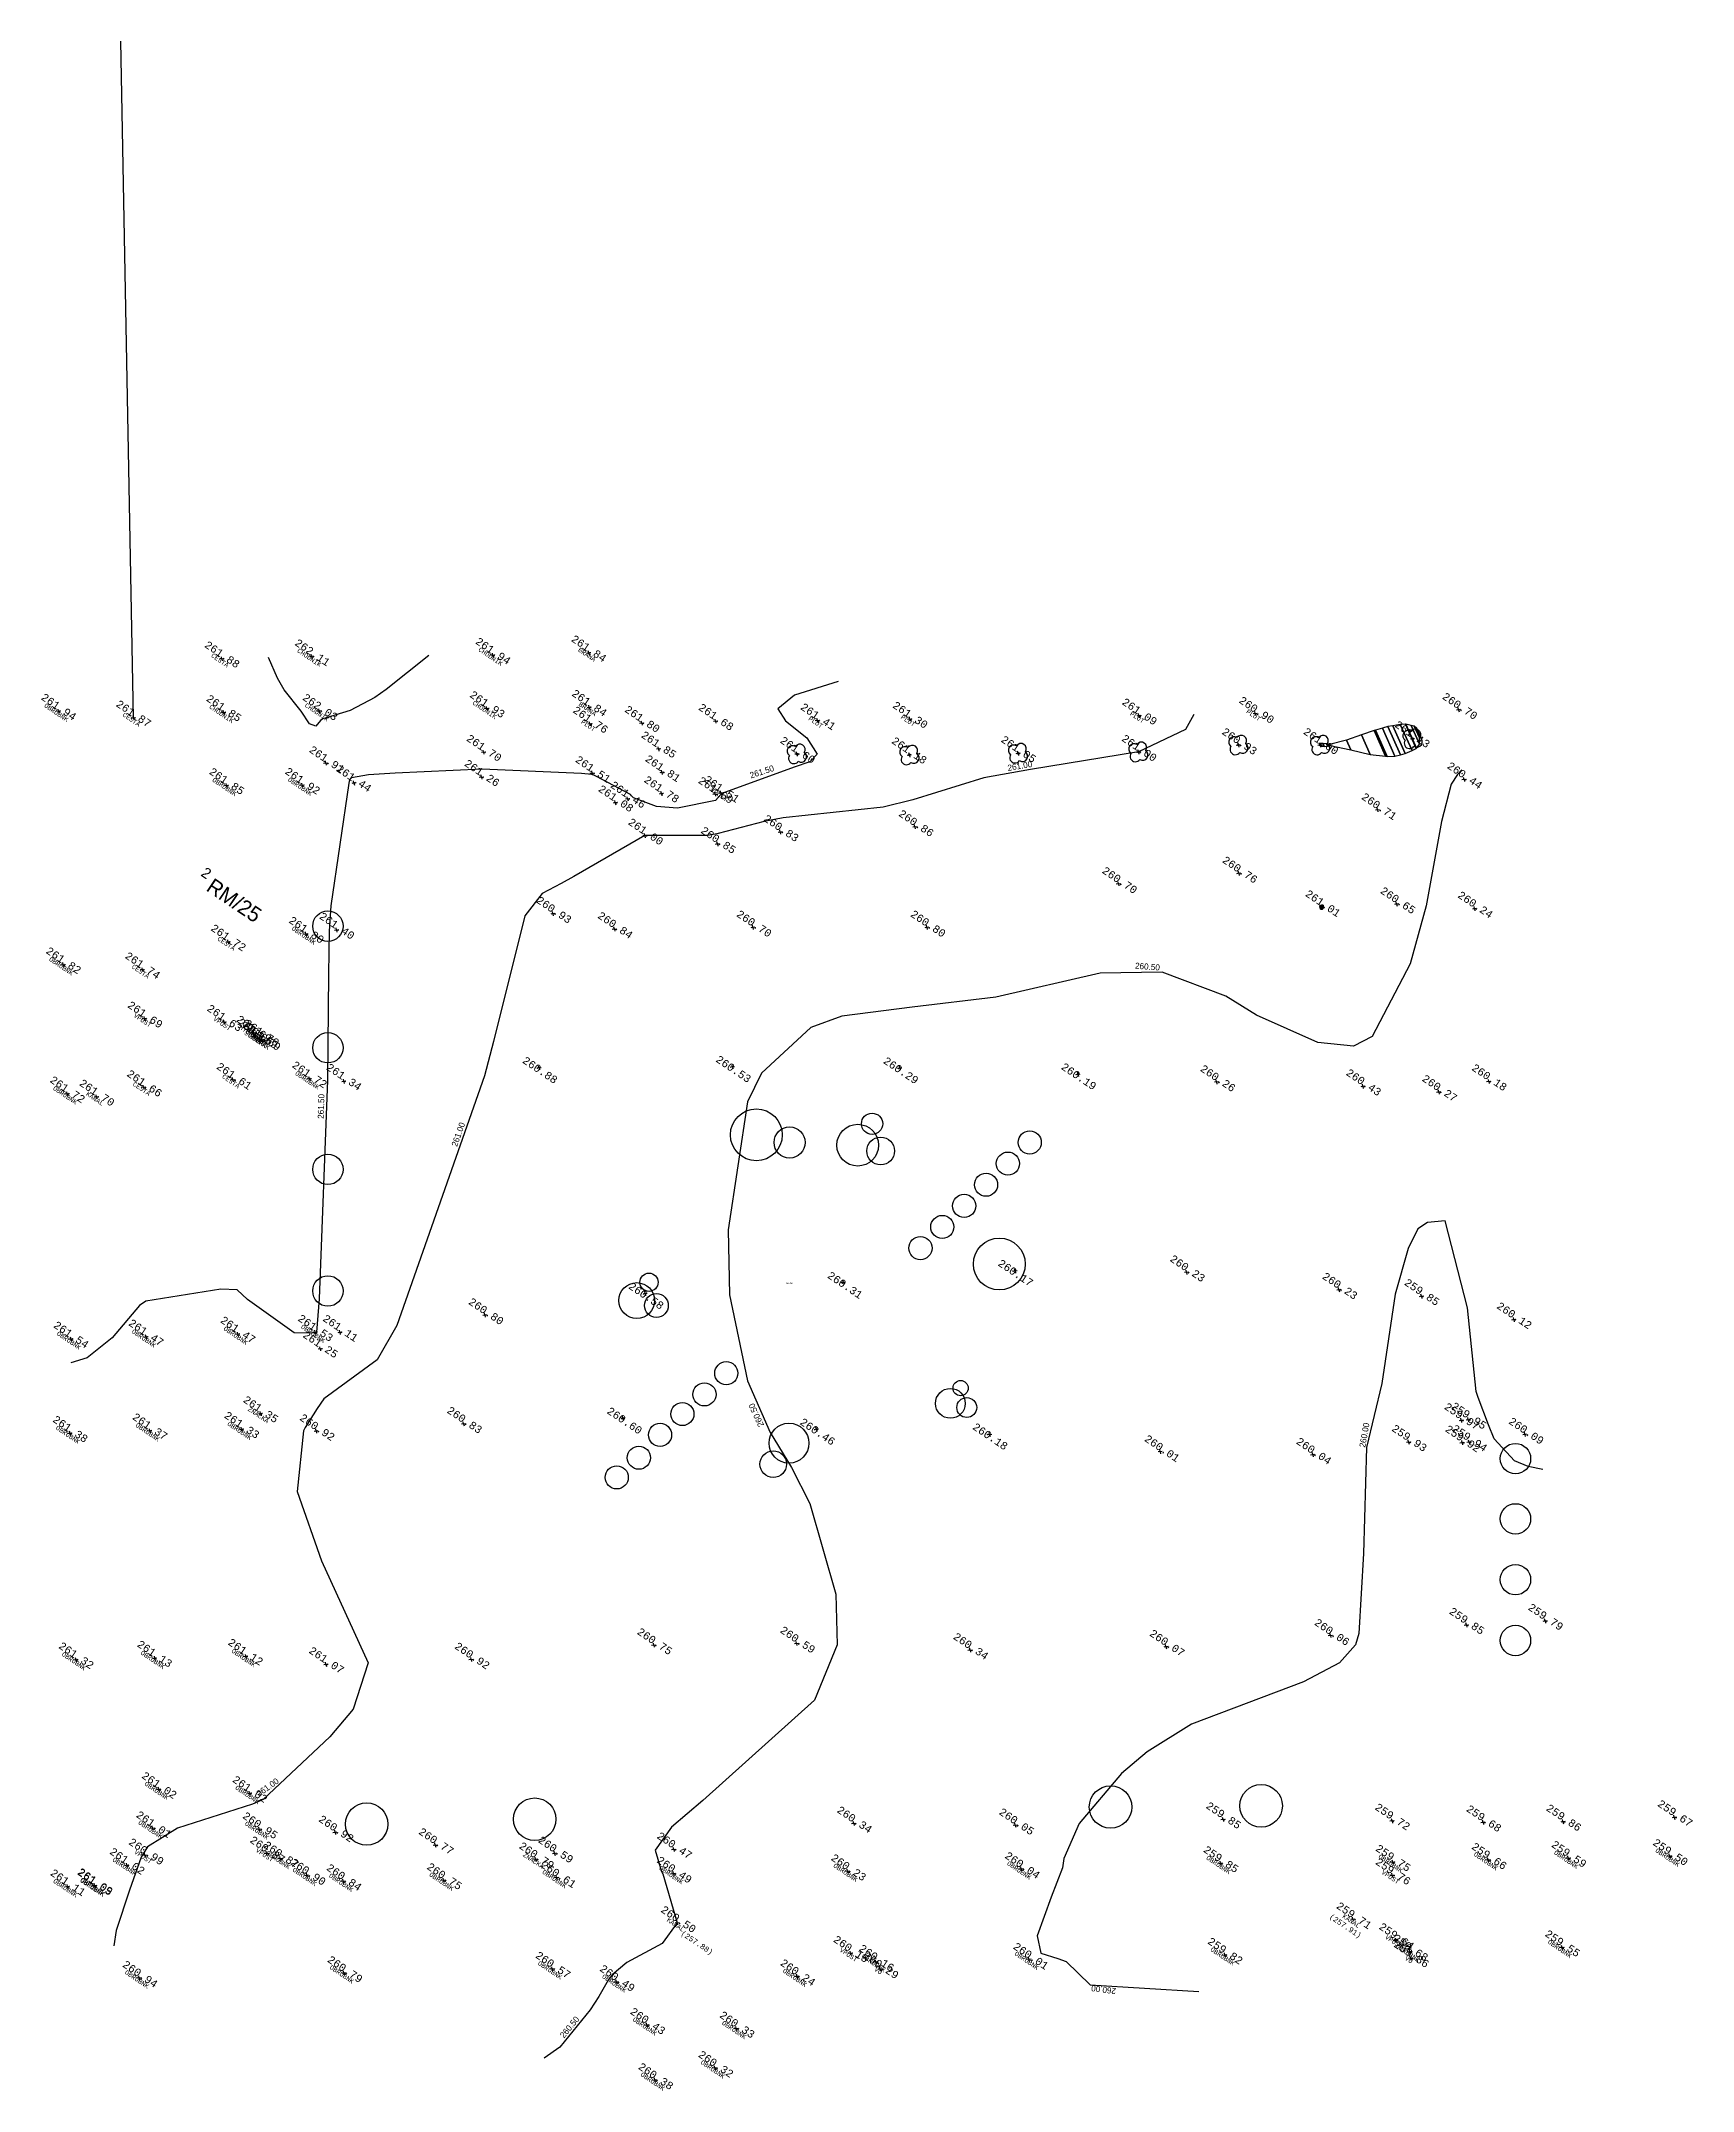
# Model space of a CAD drawing. Extents: x 4743276 to 9726129, y -4307434 to -1665362.
# Drawn here: x 5190021 to 5298709, y -1855664 to -1720814 of the extents above; entities that cross this region are included whole.
import ezdxf
from ezdxf.enums import TextEntityAlignment as Align

# ---------------------------------------------------------------- set-up
doc = ezdxf.new("R2010")
doc.units = 0
doc.header["$MEASUREMENT"] = 0
doc.layers.get('0').update_dxf_attribs({"linetype": 'CONTINUOUS'})
doc.layers.get('Defpoints').update_dxf_attribs({"color": 61, "linetype": 'CONTINUOUS'})
doc.layers.add('body', color=7, linetype='CONTINUOUS')
doc.layers.add('Výšky', color=64, linetype='CONTINUOUS')
doc.styles.add('MONOTXT', font='MONOTXT', dxfattribs={"height": 0.2})
doc.styles.get("Standard").update_dxf_attribs({"font": 'TXT', "width": 0.612})
doc.styles.add('Style-Arial', font='arial.ttf')

msp = doc.modelspace()

# ---------------------------------------------------------------- texts
at = {"color": 2, "linetype": 'Continuous', "style": 'MONOTXT'}
for s, p in [('CESTA', (5201883.424, -1761425.522)), ('CHODNIK', (5207756.524, -1761248.444)), ('CHODNIK', (5219683.136, -1761177.611)), ('BRANA', (5226027.743, -1761050.788)), ('OBRUBNK', (5191115.435, -1764859.162)), ('CESTA', (5196060.957, -1765316.923)), ('CHODNIK', (5201975.079, -1764939.54)), ('CHODNIK', (5208261.843, -1764841.249)), ('CHODNIK', (5219296.976, -1764679.337)), ('BRANA', (5226063.018, -1764630.512)), ('PLOT', (5247152.174, -1765403.585)), ('PLOT', (5262228.711, -1765176.445)), ('PLOT', (5269881.113, -1765036.727)), ('PLOT', (5226113.717, -1765717.737)), ('PLOT', (5241075.648, -1765501.348)), ('OBRUBNK', (5202174.82, -1769750.773)), ('OBRUBNK', (5207151.78, -1769729.159)), ('VPUST', (5234719.88, -1770254.932)), ('CESTA', (5202301.011, -1780057.382)), ('OBRUBNK', (5207398.893, -1779523.871)), ('OBRUBNK', (5191435.949, -1781542.639)), ('CESTA', (5196661.376, -1781887.644)), ('VPUST', (5196792.383, -1785100.114)), ('VPUST', (5202030.37, -1785328.143)), ('HYDRANT', (5203938.137, -1786022.695)), ('SUPAK', (5204064.528, -1786243.044)), ('SUPAK', (5204387.622, -1786452.53)), ('SUPAK', (5204482.974, -1786309.376)), ('SUPAK', (5204564.419, -1786583.842)), ('CESTA', (5196726.666, -1789609.259)), ('CESTA', (5202604.528, -1789115.746)), ('OBRUBNK', (5207625.547, -1789050.271)), ('OBRUBNK', (5191697.334, -1790032.199)), ('KANAL', (5193657.825, -1790260.527)), ('OBRUBNK', (5196877.757, -1806028.888)), ('OBRUBNK', (5202919.815, -1805842.739)), ('OBRUBNK', (5208011.038, -1805719.676)), ('OBRUBNK', (5191944.538, -1806168.06)), ('ZNACKA', (5204415.022, -1811074.238)), ('OBRUBNK', (5191879.101, -1812368.513)), ('OBRUBNK', (5197123.668, -1812200.516)), ('OBRUBNK', (5203167.475, -1812101.189)), ('OBRUBNK', (5192272.26, -1827261.507)), ('OBRUBNK', (5197458.44, -1827171.131)), ('OBRUBNK', (5203439.142, -1827047.332)), ('OBRUBNK', (5197713.608, -1835784.358)), ('OBRUBNK', (5203684.474, -1836043.532)), ('OBRUBNK', (5197307.919, -1838333.267)), ('OBRUBNK', (5204314.905, -1838401.124)), ('OBRUBNK', (5195609.211, -1840778.385)), ('VPUST', (5196830.571, -1840131.822)), ('VPUST', (5204825.668, -1840013.373)), ('OBRUBNK', (5205713.141, -1840332.139)), ('ZNACKA', (5222509.695, -1840385.833)), ('OBRUBNK', (5243036.316, -1841170.285)), ('OBRUBNK', (5254463.002, -1841021.585)), ('OBRUBNK', (5267568.303, -1840655.367)), ('OBRUBNK', (5278897, -1840573.256)), ('OBRUBNK', (5285167.707, -1840418.298)), ('OBRUBNK', (5290449.404, -1840307.915)), ('OBRUBNK', (5297116.618, -1840173.13)), ('OBRUBNK', (5191708.668, -1842183.44)), ('OBRUBNK', (5193488.324, -1842104.036)), ('OBRUBNK', (5193489.768, -1842144.815)), ('OBRUBNK', (5207454.741, -1841442.933)), ('OBRUBNK', (5209852.875, -1841828.947)), ('OBRUBNK', (5216450.694, -1841755.915)), ('OBRUBNK', (5223886.363, -1841587.012)), ('OBRUBNK', (5231571.588, -1841327.1)), ('VPUST', (5278889.156, -1841459.36)), ('KANAL', (5231864.261, -1844596.748)), ('KANAL', (5276315.73, -1844355.439)), ('VPUST', (5279125.949, -1845727.457)), ('OBRUBNK', (5280023.114, -1846459.256)), ('OBRUBNK', (5290038.457, -1846187.264)), ('OBRUBNK', (5209898.179, -1847861.645)), ('OBRUBNK', (5223596.241, -1847587.664)), ('VPUST', (5243241.168, -1846574.807)), ('OBRUBNK', (5244887.304, -1847131.486)), ('OBRUBNK', (5254962.566, -1846960.221)), ('OBRUBNK', (5267847.154, -1846685.168)), ('VO', (5280102.813, -1846902.621)), ('OBRUBNK', (5196423.384, -1848187.313)), ('OBRUBNK', (5227821.737, -1848458.393)), ('OBRUBNK', (5239705.872, -1848087.51)), ('VO', (5245193.587, -1847628.775)), ('OBRUBNK', (5229832.235, -1851286.077)), ('OBRUBNK', (5235707.585, -1851513.394)), ('OBRUBNK', (5234305.387, -1854109.055)), ('OBRUBNK', (5230351.82, -1854907.805))]:
    msp.add_text(s, height=300, rotation=326, dxfattribs=at).set_placement(p, align=Align.TOP_CENTER)
at = {"color": 7, "lineweight": 0}
for s, height, p in [('2', 700.013, (5200490.547, -1775690.911)), (' RM/25', 1000.0381, (5200515.437, -1776451.56))]:
    msp.add_text(s, height=height, rotation=326, dxfattribs=at).set_placement(p)
at = {"style": 'Style-Arial'}
msp.add_text('lavička', height=100, dxfattribs=at).set_placement((5239059.32, -1802578.268))
at = {"layer": 'Výšky', "linetype": 'Continuous', "style": 'MONOTXT'}
for s, p in [('261.88', (5201808.81, -1761375.194)), ('262.11', (5207744.917, -1761240.615)), ('261.94', (5219631.735, -1761142.941)), ('261.84', (5225930.746, -1760985.363)), ('261.94', (5191055.744, -1764818.9)), ('261.85', (5201922.021, -1764903.751)), ('262.03', (5208256.04, -1764837.335)), ('261.93', (5219255.525, -1764651.377)), ('261.84', (5225966.02, -1764565.086)), ('260.70', (5283238.831, -1764768.394)), ('261.87', (5195984.685, -1765265.477)), ('261.76', (5226039.933, -1765667.969)), ('261.80', (5229447.75, -1765622.889)), ('261.68', (5234301.339, -1765489.111)), ('261.41', (5241013.47, -1765459.409)), ('261.30', (5247077.561, -1765353.258)), ('261.09', (5262165.704, -1765133.946)), ('260.90', (5269865.361, -1765026.103)), ('261.70', (5219036.395, -1767526.354)), ('261.85', (5230532.824, -1767302.868)), ('261.05', (5254204.492, -1767602.045)), ('261.00', (5262140.819, -1767529.597)), ('260.93', (5268737.869, -1767085.737)), ('261.00', (5274097.783, -1767077.566)), ('261.13', (5280114.387, -1766623.355)), ('261.91', (5208689.278, -1768270.55)), ('261.51', (5226204.833, -1768921.393)), ('261.81', (5230796.16, -1768868.848)), ('261.60', (5239673.322, -1767659.067)), ('261.18', (5247012.518, -1767686.841)), ('261.85', (5202113.471, -1769709.393)), ('261.92', (5207102.037, -1769695.607)), ('261.44', (5210475.561, -1769529.693)), ('261.26', (5218902.408, -1769171.727)), ('261.78', (5230721.054, -1770242.731)), ('261.51', (5234678.428, -1770226.973)), ('260.44', (5283556.392, -1769333.419)), ('261.08', (5227708.766, -1770847.71)), ('261.46', (5228512.23, -1770597.168)), ('261.69', (5234287.796, -1770300.023)), ('260.71', (5277922.047, -1771365.069)), ('260.83', (5238588.231, -1772801.445)), ('260.86', (5247469.214, -1772474.78)), ('261.00', (5229674.496, -1773030.026)), ('260.85', (5234453.908, -1773585.626)), ('260.76', (5268768.177, -1775531.613)), ('260.70', (5260857.071, -1776222.975)), ('260.93', (5223641.117, -1778174.759)), ('261.01', (5274225.899, -1777746.132)), ('260.65', (5279162.766, -1777547.903)), ('260.24', (5284253.714, -1777834.768)), ('261.80', (5207356.612, -1779495.352)), ('261.40', (5209361.672, -1779226.625)), ('260.84', (5227667.279, -1779183.642)), ('260.70', (5236803.603, -1779081.074)), ('260.80', (5248252.491, -1779083.652)), ('261.72', (5202224.74, -1780005.936)), ('261.82', (5191374.6, -1781501.259)), ('261.74', (5196575.985, -1781830.047)), ('261.69', (5196742.641, -1785066.562)), ('261.63', (5201969.021, -1785286.763)), ('261.69', (5203900.831, -1785997.532)), ('261.65', (5203996.547, -1786197.19)), ('261.69', (5204331.248, -1786414.504)), ('261.70', (5204410.848, -1786260.726)), ('261.69', (5204508.044, -1786545.817)), ('261.61', (5202592.922, -1789107.917)), ('261.72', (5207562.541, -1789007.772)), ('261.34', (5209823.796, -1789163.951)), ('260.88', (5222719.868, -1788714.504)), ('260.53', (5235446.92, -1788644.395)), ('260.29', (5246461.812, -1788737.816)), ('260.19', (5258165.143, -1789130.343)), ('261.72', (5191634.327, -1789989.701)), ('261.70', (5193570.776, -1790201.812)), ('261.66', (5196694.333, -1789587.451)), ('260.26', (5267316.338, -1789252.513)), ('260.43', (5276908.3, -1789518.794)), ('260.27', (5281908.854, -1789903.908)), ('260.18', (5285175.21, -1789194.077)), ('260.17', (5254006.741, -1802056.96)), ('260.23', (5265320.798, -1801758.711)), ('260.58', (5229701.8, -1803565.757)), ('260.31', (5242782.886, -1802856.321)), ('260.23', (5275349.241, -1802910.449)), ('259.85', (5280740.999, -1803321.809)), ('260.80', (5219173.466, -1804585.771)), ('260.12', (5286819.218, -1804859.612)), ('261.54', (5191874.069, -1806120.529)), ('261.47', (5196805.63, -1805980.238)), ('261.47', (5202847.688, -1805794.09)), ('261.53', (5207949.69, -1805678.296)), ('261.11', (5209583.27, -1805684.914)), ('261.25', (5208276.643, -1806763.687)), ('261.33', (5203106.126, -1812059.809)), ('261.35', (5204347.041, -1811028.384)), ('260.83', (5217758.299, -1811732.189)), ('260.60', (5228282.558, -1811773.31)), ('259.97', (5283371.083, -1811486.366)), ('259.95', (5283831.683, -1811450.86)), ('261.38', (5191817.752, -1812327.133)), ('261.37', (5197060.661, -1812158.017)), ('260.92', (5208065.221, -1812213.108)), ('260.46', (5240976.745, -1812497.643)), ('260.18', (5252335.187, -1812813.142)), ('259.93', (5279913.32, -1812919.888)), ('259.92', (5283430.511, -1812959.438)), ('259.94', (5283878.637, -1812922.755)), ('260.09', (5287608.295, -1812447.021)), ('260.01', (5263642.005, -1813596.812)), ('260.04', (5273632.468, -1813771.227)), ('259.85', (5283698.467, -1824951.462)), ('259.79', (5288884.754, -1824687.463)), ('260.75', (5230265.052, -1826289.656)), ('260.59', (5239674.024, -1826185.235)), ('260.34', (5251065.719, -1826608.804)), ('260.07', (5263982.117, -1826401.043)), ('260.06', (5274822.78, -1825683.37)), ('261.32', (5192210.911, -1827220.127)), ('261.13', (5197370.562, -1827111.856)), ('261.12', (5203351.264, -1826988.058)), ('261.07', (5208670.75, -1827531.602)), ('260.92', (5218259.084, -1827238.164)), ('261.02', (5197671.328, -1835755.839)), ('261.02', (5203642.193, -1836015.013)), ('259.67', (5297399.818, -1837605.531)), ('261.01', (5197307.919, -1838333.267)), ('260.95', (5204311.589, -1838398.888)), ('260.92', (5209311.671, -1838614.813)), ('260.34', (5243412.273, -1838016.306)), ('260.05', (5254075.29, -1838144.989)), ('259.85', (5267691.687, -1837739.932)), ('259.72', (5278808.112, -1837829.465)), ('259.68', (5284816.391, -1837940.18)), ('259.86', (5290074.736, -1837891.243)), ('260.99', (5196817.306, -1840122.875)), ('260.87', (5204788.361, -1839988.21)), ('260.87', (5205697.389, -1840321.514)), ('260.77', (5215890.48, -1839440.86)), ('260.79', (5222498.089, -1840378.004)), ('260.59', (5223757.415, -1839993.47)), ('260.47', (5231570.01, -1839721.766)), ('259.66', (5285166.049, -1840417.18)), ('259.59', (5290417.072, -1840286.106)), ('259.50', (5297092.576, -1840156.914)), ('261.02', (5195566.93, -1840749.866)), ('260.90', (5207471.321, -1841454.117)), ('260.75', (5216434.942, -1841745.29)), ('260.61', (5223935.276, -1841620.004)), ('260.49', (5231559.153, -1841318.713)), ('260.23', (5243022.222, -1841160.779)), ('260.04', (5254458.857, -1841018.789)), ('259.85', (5267525.193, -1840626.289)), ('259.76', (5278843.559, -1841428.604)), ('259.75', (5278852.232, -1840543.059)), ('261.11', (5191660.584, -1842151.007)), ('261.05', (5193447.487, -1842116.296)), ('261.09', (5193457.65, -1842083.346)), ('260.84', (5209828.833, -1841812.731)), ('259.71', (5276268.475, -1844323.565)), ('260.50', (5231826.954, -1844571.584)), ('259.64', (5279072.062, -1845691.11)), ('260.15', (5243177.332, -1846531.749)), ('260.16', (5244866.578, -1847117.506)), ('260.01', (5255009.821, -1846992.095)), ('259.82', (5267804.044, -1846656.089)), ('259.68', (5279999.901, -1846443.598)), ('259.86', (5280052.241, -1846868.51)), ('259.55', (5289995.347, -1846158.186)), ('260.94', (5196410.949, -1848178.925)), ('260.79', (5209893.204, -1847858.29)), ('260.57', (5223580.489, -1847577.039)), ('260.49', (5227809.301, -1848450.005)), ('260.24', (5239681.83, -1848071.294)), ('260.29', (5245162.912, -1847608.085)), ('260.43', (5229808.193, -1851269.861)), ('260.33', (5235693.492, -1851503.888)), ('260.38', (5230337.727, -1854898.299)), ('260.32', (5234291.293, -1854099.549))]:
    msp.add_text(s, height=500, rotation=326, dxfattribs=at).set_placement(p, align=Align.CENTER)
at = {"layer": 'Výšky', "color": 5, "linetype": 'Continuous'}
for s, rotation, p in [('261.50', 18.16292222, (5237512.268, -1769070.115)), ('261.00', 9.58771111, (5254455.792, -1768697.726)), ('260.50', 355.41172778, (5262802.364, -1781899.197)), ('261.50', 88.23136667, (5208648.267, -1790903.277)), ('261.00', 70.61431667, (5217662.434, -1792804.1)), ('260.50', 114.52486667, (5237261.104, -1811126.041)), ('260.00', 80.00183889, (5277283.729, -1812551.851)), ('261.00', 35.17690278, (5205048.045, -1835844.619)), ('260.00', 172.57494167, (5259958.961, -1848803.069)), ('260.50', 50.44105556, (5224952.497, -1851588.88))]:
    msp.add_text(s, height=400, rotation=rotation, dxfattribs=at).set_placement(p, align=Align.CENTER)
at = {"layer": 'Výšky', "color": 7, "linetype": 'Continuous', "style": 'MONOTXT'}
for s, p in [('(257.91)', (5275819.953, -1844843.674)), ('(257.88)', (5233162.216, -1845941.448))]:
    msp.add_text(s, height=350, rotation=326, dxfattribs=at).set_placement(p, align=Align.MIDDLE)

# ---------------------------------------------------------------- linework, layer by layer
at = {"color": 7, "linetype": 'Continuous'}
for centre in [(5239748.765, -1767709.953), (5247155.112, -1767783.022), (5254301.49, -1767667.471), (5262217.919, -1767581.602), (5268795.902, -1767124.881), (5274174.883, -1767129.571), (5280256.982, -1766719.537)]:
    msp.add_circle(centre, 52.5, dxfattribs=at)
for centre, start, end in [((5268991.62, -1766834.718), 326.01211389, 145.99425), ((5274370.601, -1766839.408), 326.01211389, 145.99425), ((5279966.819, -1766523.819), 55.99892778, 235.994275), ((5280452.699, -1766429.374), 326.01211389, 145.99425), ((5239458.602, -1767514.236), 55.99892778, 235.994275), ((5239553.047, -1768000.116), 145.99423611, 326.01211667), ((5239944.482, -1767419.79), 326.01211389, 145.99425), ((5240038.928, -1767905.671), 236.00579167, 55.99892778), ((5246864.949, -1767587.305), 55.99892778, 235.994275), ((5246959.395, -1768073.185), 145.99423611, 326.01211667), ((5247350.83, -1767492.859), 326.01211389, 145.99425), ((5247445.275, -1767978.74), 236.00579167, 55.99892778), ((5254011.327, -1767471.753), 55.99892778, 235.994275), ((5254105.772, -1767957.634), 145.99423611, 326.01211667), ((5254497.207, -1767377.308), 326.01211389, 145.99425), ((5254591.653, -1767863.188), 236.00579167, 55.99892778), ((5261927.756, -1767385.884), 55.99892778, 235.994275), ((5262022.202, -1767871.765), 145.99423611, 326.01211667), ((5262413.637, -1767291.438), 326.01211389, 145.99425), ((5262508.082, -1767777.319), 236.00579167, 55.99892778), ((5268505.739, -1766929.163), 55.99892778, 235.994275), ((5268600.185, -1767415.044), 145.99423611, 326.01211667), ((5269086.065, -1767320.598), 236.00579167, 55.99892778), ((5273884.72, -1766933.853), 55.99892778, 235.994275), ((5273979.166, -1767419.734), 145.99423611, 326.01211667), ((5274465.046, -1767325.288), 236.00579167, 55.99892778), ((5280061.264, -1767009.7), 145.99423611, 326.01211667), ((5280547.145, -1766915.254), 236.00579167, 55.99892778)]:
    msp.add_arc(centre, 350, start, end, dxfattribs=at)
at = {"layer": 'body', "color": 30}
msp.add_line((5196102.409, -1765344.882), (5195275.538, -1720814.249), dxfattribs=at)
at = {"layer": 'body', "color": 1, "linetype": 'Continuous'}
for p, q in [((5219746.142, -1761220.109), (5219719.158, -1761081.286)), ((5226055.931, -1761069.801), (5225917.107, -1761096.785)), ((5226055.931, -1761069.801), (5226028.946, -1760930.978)), ((5226055.931, -1761069.801), (5226194.754, -1761042.816)), ((5226055.931, -1761069.801), (5226082.915, -1761208.624)), ((5201924.876, -1761453.481), (5201786.052, -1761480.466)), ((5201924.876, -1761453.481), (5201897.891, -1761314.658)), ((5201924.876, -1761453.481), (5202063.699, -1761426.497)), ((5201924.876, -1761453.481), (5201951.86, -1761592.304)), ((5207819.531, -1761290.942), (5207680.708, -1761317.927)), ((5207819.531, -1761290.942), (5207792.546, -1761152.119)), ((5207819.531, -1761290.942), (5207958.354, -1761263.958)), ((5207819.531, -1761290.942), (5207846.515, -1761429.765)), ((5219746.142, -1761220.109), (5219607.319, -1761247.094)), ((5219746.142, -1761220.109), (5219884.966, -1761193.125)), ((5219746.142, -1761220.109), (5219773.127, -1761358.932)), ((5191170.151, -1764896.069), (5191031.328, -1764923.053)), ((5191170.151, -1764896.069), (5191143.167, -1764757.246)), ((5191170.151, -1764896.069), (5191308.974, -1764869.084)), ((5191170.151, -1764896.069), (5191197.136, -1765034.892)), ((5202038.086, -1764982.038), (5201899.263, -1765009.023)), ((5202038.086, -1764982.038), (5202011.102, -1764843.215)), ((5202038.086, -1764982.038), (5202176.909, -1764955.054)), ((5202038.086, -1764982.038), (5202065.071, -1765120.861)), ((5208324.85, -1764883.748), (5208186.027, -1764910.733)), ((5208324.85, -1764883.748), (5208297.865, -1764744.925)), ((5208324.85, -1764883.748), (5208463.673, -1764856.764)), ((5208324.85, -1764883.748), (5208351.834, -1765022.571)), ((5219359.983, -1764721.835), (5219221.16, -1764748.82)), ((5219359.983, -1764721.835), (5219332.999, -1764583.012)), ((5219359.983, -1764721.835), (5219498.806, -1764694.851)), ((5219359.983, -1764721.835), (5219386.968, -1764860.659)), ((5226091.205, -1764649.525), (5225952.382, -1764676.509)), ((5226091.205, -1764649.525), (5226064.221, -1764510.701)), ((5226091.205, -1764649.525), (5226230.028, -1764622.54)), ((5226091.205, -1764649.525), (5226118.19, -1764788.348)), ((5262251.095, -1765191.543), (5262224.11, -1765052.72)), ((5262251.095, -1765191.543), (5262389.918, -1765164.559)), ((5269903.497, -1765051.826), (5269764.674, -1765078.81)), ((5269903.497, -1765051.826), (5269876.513, -1764913.003)), ((5269903.497, -1765051.826), (5270042.32, -1765024.841)), ((5269903.497, -1765051.826), (5269930.481, -1765190.649)), ((5283289.403, -1764802.504), (5283150.58, -1764829.489)), ((5283289.403, -1764802.504), (5283262.418, -1764663.681)), ((5283289.403, -1764802.504), (5283428.226, -1764775.52)), ((5283289.403, -1764802.504), (5283316.387, -1764941.327)), ((5196102.409, -1765344.882), (5195963.585, -1765371.867)), ((5196102.409, -1765344.882), (5196075.424, -1765206.059)), ((5196102.409, -1765344.882), (5196241.232, -1765317.898)), ((5196102.409, -1765344.882), (5196129.393, -1765483.705)), ((5226136.101, -1765732.835), (5225997.278, -1765759.82)), ((5226136.101, -1765732.835), (5226109.116, -1765594.012)), ((5226136.101, -1765732.835), (5226274.924, -1765705.851)), ((5226136.101, -1765732.835), (5226163.085, -1765871.658)), ((5229544.747, -1765688.315), (5229405.924, -1765715.299)), ((5229544.747, -1765688.315), (5229517.762, -1765549.492)), ((5229544.747, -1765688.315), (5229683.57, -1765661.33)), ((5229544.747, -1765688.315), (5229571.731, -1765827.138)), ((5234395.849, -1765552.859), (5234257.026, -1765579.843)), ((5234395.849, -1765552.859), (5234368.865, -1765414.036)), ((5234395.849, -1765552.859), (5234534.672, -1765525.874)), ((5234395.849, -1765552.859), (5234422.834, -1765691.682)), ((5241098.032, -1765516.447), (5240959.209, -1765543.431)), ((5241098.032, -1765516.447), (5241071.047, -1765377.624)), ((5241098.032, -1765516.447), (5241236.855, -1765489.462)), ((5241098.032, -1765516.447), (5241125.016, -1765655.27)), ((5247174.558, -1765418.683), (5247035.735, -1765445.668)), ((5247174.558, -1765418.683), (5247147.574, -1765279.86)), ((5247174.558, -1765418.683), (5247313.381, -1765391.699)), ((5247174.558, -1765418.683), (5247201.543, -1765557.506)), ((5262251.095, -1765191.543), (5262112.272, -1765218.527)), ((5262251.095, -1765191.543), (5262278.079, -1765330.366)), ((5219135.05, -1767592.898), (5218996.227, -1767619.883)), ((5219135.05, -1767592.898), (5219108.066, -1767454.075)), ((5219135.05, -1767592.898), (5219273.873, -1767565.914)), ((5219135.05, -1767592.898), (5219162.035, -1767731.721)), ((5230648.889, -1767381.155), (5230510.066, -1767408.14)), ((5230648.889, -1767381.155), (5230621.905, -1767242.332)), ((5230648.889, -1767381.155), (5230787.712, -1767354.171)), ((5230648.889, -1767381.155), (5230675.874, -1767519.978)), ((5239748.765, -1767709.953), (5239609.942, -1767736.938)), ((5239748.765, -1767709.953), (5239721.78, -1767571.13)), ((5239748.765, -1767709.953), (5239887.588, -1767682.969)), ((5239748.765, -1767709.953), (5239775.749, -1767848.776)), ((5247155.112, -1767783.022), (5247016.289, -1767810.007)), ((5247155.112, -1767783.022), (5247128.128, -1767644.199)), ((5247155.112, -1767783.022), (5247293.935, -1767756.038)), ((5247155.112, -1767783.022), (5247182.097, -1767921.845)), ((5254301.49, -1767667.471), (5254162.667, -1767694.455)), ((5254301.49, -1767667.471), (5254274.505, -1767528.648)), ((5254301.49, -1767667.471), (5254440.313, -1767640.486)), ((5254301.49, -1767667.471), (5254328.474, -1767806.294)), ((5262217.919, -1767581.602), (5262079.096, -1767608.586)), ((5262217.919, -1767581.602), (5262190.935, -1767442.779)), ((5262217.919, -1767581.602), (5262356.742, -1767554.617)), ((5262217.919, -1767581.602), (5262244.904, -1767720.425)), ((5268795.902, -1767124.881), (5268657.079, -1767151.865)), ((5268795.902, -1767124.881), (5268768.918, -1766986.058)), ((5268795.902, -1767124.881), (5268934.725, -1767097.896)), ((5268795.902, -1767124.881), (5268822.887, -1767263.704)), ((5274174.883, -1767129.571), (5274036.06, -1767156.555)), ((5274174.883, -1767129.571), (5274147.899, -1766990.748)), ((5274174.883, -1767129.571), (5274313.706, -1767102.586)), ((5274174.883, -1767129.571), (5274201.868, -1767268.394)), ((5280256.982, -1766719.537), (5280118.159, -1766746.521)), ((5280256.982, -1766719.537), (5280229.997, -1766580.714)), ((5280256.982, -1766719.537), (5280395.805, -1766692.552)), ((5280256.982, -1766719.537), (5280283.966, -1766858.36)), ((5208752.285, -1768313.048), (5208613.462, -1768340.033)), ((5208752.285, -1768313.048), (5208725.3, -1768174.225)), ((5208752.285, -1768313.048), (5208891.108, -1768286.064)), ((5208752.285, -1768313.048), (5208779.269, -1768451.871)), ((5218996.918, -1769235.475), (5218969.933, -1769096.651)), ((5218996.918, -1769235.475), (5219135.741, -1769208.49)), ((5226279.446, -1768971.721), (5226140.623, -1768998.705)), ((5226279.446, -1768971.721), (5226252.461, -1768832.897)), ((5226279.446, -1768971.721), (5226418.269, -1768944.736)), ((5226279.446, -1768971.721), (5226306.43, -1769110.544)), ((5230870.773, -1768919.175), (5230731.95, -1768946.159)), ((5230870.773, -1768919.175), (5230843.789, -1768780.352)), ((5230870.773, -1768919.175), (5231009.597, -1768892.191)), ((5230870.773, -1768919.175), (5230897.758, -1769057.998)), ((5202229.536, -1769787.68), (5202090.713, -1769814.665)), ((5202229.536, -1769787.68), (5202202.552, -1769648.857)), ((5202229.536, -1769787.68), (5202368.359, -1769760.696)), ((5202229.536, -1769787.68), (5202256.521, -1769926.503)), ((5207206.496, -1769766.065), (5207067.673, -1769793.05)), ((5207206.496, -1769766.065), (5207179.512, -1769627.242)), ((5207206.496, -1769766.065), (5207345.319, -1769739.081)), ((5207206.496, -1769766.065), (5207233.481, -1769904.889)), ((5210610.694, -1769620.841), (5210471.871, -1769647.826)), ((5210610.694, -1769620.841), (5210583.71, -1769482.018)), ((5210610.694, -1769620.841), (5210749.518, -1769593.857)), ((5210610.694, -1769620.841), (5210637.679, -1769759.664)), ((5218996.918, -1769235.475), (5218858.095, -1769262.459)), ((5218996.918, -1769235.475), (5219023.902, -1769374.298)), ((5228616.688, -1770667.626), (5228589.704, -1770528.803)), ((5230838.777, -1770322.137), (5230699.954, -1770349.121)), ((5230838.777, -1770322.137), (5230811.793, -1770183.314)), ((5230838.777, -1770322.137), (5230977.6, -1770295.152)), ((5230838.777, -1770322.137), (5230865.762, -1770460.96)), ((5234370.699, -1770355.942), (5234231.876, -1770382.926)), ((5234370.699, -1770355.942), (5234343.715, -1770217.119)), ((5234370.699, -1770355.942), (5234509.523, -1770328.957)), ((5234370.699, -1770355.942), (5234397.684, -1770494.765)), ((5234753.042, -1770277.3), (5234614.218, -1770304.285)), ((5234753.042, -1770277.3), (5234726.057, -1770138.477)), ((5234753.042, -1770277.3), (5234891.865, -1770250.316)), ((5234753.042, -1770277.3), (5234780.026, -1770416.123)), ((5283645.099, -1769393.253), (5283506.276, -1769420.237)), ((5283645.099, -1769393.253), (5283618.115, -1769254.43)), ((5283645.099, -1769393.253), (5283783.922, -1769366.269)), ((5283645.099, -1769393.253), (5283672.084, -1769532.076)), ((5227805.763, -1770913.135), (5227666.94, -1770940.12)), ((5227805.763, -1770913.135), (5227778.779, -1770774.312)), ((5227805.763, -1770913.135), (5227944.586, -1770886.151)), ((5227805.763, -1770913.135), (5227832.748, -1771051.958)), ((5228616.688, -1770667.626), (5228477.865, -1770694.61)), ((5228616.688, -1770667.626), (5228755.511, -1770640.641)), ((5228616.688, -1770667.626), (5228643.673, -1770806.449)), ((5277951.063, -1771384.641), (5277812.24, -1771411.625)), ((5277951.063, -1771384.641), (5277924.079, -1771245.818)), ((5277951.063, -1771384.641), (5278089.886, -1771357.656)), ((5277951.063, -1771384.641), (5277978.048, -1771523.464)), ((5229751.597, -1773082.031), (5229612.774, -1773109.016)), ((5229751.597, -1773082.031), (5229724.612, -1772943.208)), ((5229751.597, -1773082.031), (5229890.42, -1773055.047)), ((5229751.597, -1773082.031), (5229778.581, -1773220.854)), ((5238657.041, -1772847.858), (5238518.218, -1772874.842)), ((5238657.041, -1772847.858), (5238630.057, -1772709.035)), ((5238657.041, -1772847.858), (5238795.864, -1772820.873)), ((5238657.041, -1772847.858), (5238684.026, -1772986.681)), ((5247517.298, -1772507.213), (5247378.475, -1772534.198)), ((5247517.298, -1772507.213), (5247490.314, -1772368.39)), ((5247517.298, -1772507.213), (5247656.121, -1772480.229)), ((5247517.298, -1772507.213), (5247544.283, -1772646.036)), ((5234522.718, -1773632.04), (5234383.895, -1773659.024)), ((5234522.718, -1773632.04), (5234495.734, -1773493.216)), ((5234522.718, -1773632.04), (5234661.542, -1773605.055)), ((5234522.718, -1773632.04), (5234549.703, -1773770.863)), ((5268817.92, -1775565.164), (5268679.097, -1775592.149)), ((5268817.92, -1775565.164), (5268790.935, -1775426.341)), ((5268817.92, -1775565.164), (5268956.743, -1775538.18)), ((5268817.92, -1775565.164), (5268844.904, -1775703.987)), ((5260907.642, -1776257.086), (5260768.819, -1776284.07)), ((5260907.642, -1776257.086), (5260880.657, -1776118.263)), ((5260907.642, -1776257.086), (5261046.465, -1776230.101)), ((5260907.642, -1776257.086), (5260934.626, -1776395.909)), ((5223699.149, -1778213.903), (5223560.326, -1778240.887)), ((5223699.149, -1778213.903), (5223672.165, -1778075.08)), ((5223699.149, -1778213.903), (5223837.972, -1778186.918)), ((5223699.149, -1778213.903), (5223726.134, -1778352.726)), ((5274280.616, -1777783.038), (5274141.793, -1777810.023)), ((5274280.616, -1777783.038), (5274253.632, -1777644.215)), ((5274280.616, -1777783.038), (5274419.439, -1777756.054)), ((5274280.616, -1777783.038), (5274307.6, -1777921.862)), ((5279210.851, -1777580.336), (5279072.027, -1777607.321)), ((5279210.851, -1777580.336), (5279183.866, -1777441.513)), ((5279210.851, -1777580.336), (5279349.674, -1777553.352)), ((5279210.851, -1777580.336), (5279237.835, -1777719.159)), ((5284332.473, -1777887.891), (5284193.65, -1777914.876)), ((5284332.473, -1777887.891), (5284305.488, -1777749.068)), ((5284332.473, -1777887.891), (5284471.296, -1777860.907)), ((5284332.473, -1777887.891), (5284359.457, -1778026.714)), ((5202342.463, -1780085.341), (5202315.479, -1779946.518)), ((5207453.61, -1779560.777), (5207314.787, -1779587.762)), ((5207453.61, -1779560.777), (5207426.625, -1779421.954)), ((5207453.61, -1779560.777), (5207592.433, -1779533.793)), ((5207453.61, -1779560.777), (5207480.594, -1779699.6)), ((5209467.789, -1779298.202), (5209328.966, -1779325.186)), ((5209467.789, -1779298.202), (5209440.805, -1779159.379)), ((5209467.789, -1779298.202), (5209606.612, -1779271.217)), ((5209467.789, -1779298.202), (5209494.774, -1779437.025)), ((5227746.038, -1779236.765), (5227607.215, -1779263.75)), ((5227746.038, -1779236.765), (5227719.053, -1779097.942)), ((5227746.038, -1779236.765), (5227884.861, -1779209.781)), ((5227746.038, -1779236.765), (5227773.022, -1779375.588)), ((5236854.174, -1779115.185), (5236715.351, -1779142.169)), ((5236854.174, -1779115.185), (5236827.189, -1778976.362)), ((5236854.174, -1779115.185), (5236992.997, -1779088.2)), ((5236854.174, -1779115.185), (5236881.158, -1779254.008)), ((5248301.404, -1779116.644), (5248162.581, -1779143.628)), ((5248301.404, -1779116.644), (5248274.42, -1778977.821)), ((5248301.404, -1779116.644), (5248440.227, -1779089.66)), ((5248301.404, -1779116.644), (5248328.389, -1779255.467)), ((5202342.463, -1780085.341), (5202203.64, -1780112.326)), ((5202342.463, -1780085.341), (5202481.286, -1780058.357)), ((5202342.463, -1780085.341), (5202369.448, -1780224.164)), ((5191490.665, -1781579.546), (5191351.842, -1781606.53)), ((5191490.665, -1781579.546), (5191463.681, -1781440.723)), ((5191490.665, -1781579.546), (5191629.488, -1781552.561)), ((5191490.665, -1781579.546), (5191517.65, -1781718.369)), ((5196702.828, -1781915.603), (5196564.005, -1781942.588)), ((5196702.828, -1781915.603), (5196675.844, -1781776.78)), ((5196702.828, -1781915.603), (5196841.651, -1781888.619)), ((5196702.828, -1781915.603), (5196729.813, -1782054.426)), ((5196825.545, -1785122.481), (5196686.722, -1785149.466)), ((5196825.545, -1785122.481), (5196798.56, -1784983.658)), ((5196825.545, -1785122.481), (5196964.368, -1785095.497)), ((5196825.545, -1785122.481), (5196852.529, -1785261.304)), ((5202063.531, -1785350.511), (5201924.708, -1785377.495)), ((5202063.531, -1785350.511), (5202036.547, -1785211.688)), ((5202063.531, -1785350.511), (5202202.354, -1785323.526)), ((5202063.531, -1785350.511), (5202090.516, -1785489.334)), ((5203983.734, -1786053.451), (5203844.911, -1786080.435)), ((5204091.058, -1786260.938), (5203952.235, -1786287.922)), ((5203983.734, -1786053.451), (5203956.75, -1785914.628)), ((5203983.734, -1786053.451), (5204122.558, -1786026.467)), ((5203983.734, -1786053.451), (5204010.719, -1786192.274)), ((5204091.058, -1786260.938), (5204064.073, -1786122.115)), ((5204091.058, -1786260.938), (5204229.881, -1786233.953)), ((5204091.058, -1786260.938), (5204118.042, -1786399.761)), ((5204414.151, -1786470.424), (5204275.328, -1786497.408)), ((5204509.504, -1786327.27), (5204370.68, -1786354.255)), ((5204414.151, -1786470.424), (5204387.167, -1786331.601)), ((5204414.151, -1786470.424), (5204552.974, -1786443.439)), ((5204414.151, -1786470.424), (5204441.136, -1786609.247)), ((5204590.948, -1786601.737), (5204452.125, -1786628.721)), ((5204509.504, -1786327.27), (5204482.519, -1786188.447)), ((5204509.504, -1786327.27), (5204648.327, -1786300.286)), ((5204509.504, -1786327.27), (5204536.488, -1786466.093)), ((5204590.948, -1786601.737), (5204563.963, -1786462.914)), ((5204590.948, -1786601.737), (5204729.771, -1786574.752)), ((5204590.948, -1786601.737), (5204617.932, -1786740.56)), ((5202645.98, -1789143.706), (5202507.157, -1789170.69)), ((5202645.98, -1789143.706), (5202618.996, -1789004.883)), ((5202645.98, -1789143.706), (5202784.803, -1789116.721)), ((5202645.98, -1789143.706), (5202672.965, -1789282.529)), ((5207680.264, -1789087.177), (5207541.441, -1789114.162)), ((5207680.264, -1789087.177), (5207653.279, -1788948.354)), ((5207680.264, -1789087.177), (5207819.087, -1789060.193)), ((5207680.264, -1789087.177), (5207707.248, -1789226)), ((5209948.981, -1789248.389), (5209810.158, -1789275.373)), ((5209948.981, -1789248.389), (5209921.996, -1789109.566)), ((5209948.981, -1789248.389), (5210087.804, -1789221.404)), ((5209948.981, -1789248.389), (5209975.965, -1789387.212)), ((5222788.678, -1788360.917), (5222649.855, -1788387.901)), ((5222788.678, -1788360.917), (5222761.693, -1788222.094)), ((5222788.678, -1788360.917), (5222927.501, -1788333.932)), ((5222788.678, -1788360.917), (5222815.662, -1788499.74)), ((5235515.73, -1788290.808), (5235376.907, -1788317.792)), ((5235515.73, -1788290.808), (5235488.745, -1788151.985)), ((5235515.73, -1788290.808), (5235654.553, -1788263.823)), ((5235515.73, -1788290.808), (5235542.714, -1788429.631)), ((5246519.844, -1788376.96), (5246381.021, -1788403.944)), ((5246519.844, -1788376.96), (5246492.86, -1788238.136)), ((5246519.844, -1788376.96), (5246658.668, -1788349.975)), ((5246519.844, -1788376.96), (5246546.829, -1788515.783)), ((5258250.534, -1788787.94), (5258111.711, -1788814.925)), ((5258250.534, -1788787.94), (5258223.55, -1788649.117)), ((5258250.534, -1788787.94), (5258389.357, -1788760.956)), ((5258250.534, -1788787.94), (5258277.519, -1788926.763)), ((5267364.422, -1789284.946), (5267225.599, -1789311.93)), ((5267364.422, -1789284.946), (5267337.437, -1789146.123)), ((5267364.422, -1789284.946), (5267503.245, -1789257.961)), ((5267364.422, -1789284.946), (5267391.406, -1789423.769)), ((5276987.059, -1789571.917), (5276960.074, -1789433.094)), ((5285272.208, -1789259.503), (5285133.385, -1789286.487)), ((5285272.208, -1789259.503), (5285245.223, -1789120.68)), ((5285272.208, -1789259.503), (5285411.031, -1789232.518)), ((5285272.208, -1789259.503), (5285299.192, -1789398.326)), ((5191752.05, -1790069.106), (5191613.227, -1790096.091)), ((5191752.05, -1790069.106), (5191725.066, -1789930.283)), ((5191752.05, -1790069.106), (5191890.873, -1790042.122)), ((5191752.05, -1790069.106), (5191779.035, -1790207.929)), ((5193669.431, -1790268.356), (5193530.608, -1790295.341)), ((5193669.431, -1790268.356), (5193642.447, -1790129.533)), ((5193669.431, -1790268.356), (5193808.254, -1790241.372)), ((5193669.431, -1790268.356), (5193696.416, -1790407.179)), ((5196768.118, -1789637.219), (5196629.294, -1789664.203)), ((5196768.118, -1789637.219), (5196741.133, -1789498.396)), ((5196768.118, -1789637.219), (5196906.941, -1789610.234)), ((5196768.118, -1789637.219), (5196795.102, -1789776.042)), ((5276987.059, -1789571.917), (5276848.236, -1789598.902)), ((5276987.059, -1789571.917), (5277125.882, -1789544.933)), ((5276987.059, -1789571.917), (5277014.043, -1789710.74)), ((5281979.322, -1789951.44), (5281840.499, -1789978.424)), ((5281979.322, -1789951.44), (5281952.337, -1789812.617)), ((5281979.322, -1789951.44), (5282118.145, -1789924.455)), ((5281979.322, -1789951.44), (5282006.306, -1790090.263)), ((5254105.396, -1801723.504), (5254078.412, -1801584.681)), ((5242810.244, -1802474.774), (5242671.421, -1802501.759)), ((5242810.244, -1802474.774), (5242783.26, -1802335.951)), ((5242810.244, -1802474.774), (5242949.067, -1802447.79)), ((5242810.244, -1802474.774), (5242837.229, -1802613.597)), ((5254105.396, -1801723.504), (5253966.573, -1801750.488)), ((5254105.396, -1801723.504), (5254244.219, -1801696.519)), ((5254105.396, -1801723.504), (5254132.38, -1801862.327)), ((5265389.608, -1801805.124), (5265250.785, -1801832.108)), ((5265389.608, -1801805.124), (5265362.623, -1801666.301)), ((5265389.608, -1801805.124), (5265528.431, -1801778.139)), ((5265389.608, -1801805.124), (5265416.592, -1801943.947)), ((5275418.051, -1802956.862), (5275391.067, -1802818.039)), ((5275418.051, -1802956.862), (5275556.874, -1802929.878)), ((5229770.61, -1803212.17), (5229631.787, -1803239.155)), ((5229770.61, -1803212.17), (5229743.626, -1803073.347)), ((5229770.61, -1803212.17), (5229909.433, -1803185.186)), ((5229770.61, -1803212.17), (5229797.595, -1803350.993)), ((5275418.051, -1802956.862), (5275279.228, -1802983.847)), ((5275418.051, -1802956.862), (5275445.036, -1803095.685)), ((5280838.826, -1803387.794), (5280700.003, -1803414.779)), ((5280838.826, -1803387.794), (5280811.841, -1803248.971)), ((5280838.826, -1803387.794), (5280977.649, -1803360.81)), ((5280838.826, -1803387.794), (5280865.81, -1803526.617)), ((5208065.755, -1805756.583), (5208038.77, -1805617.76)), ((5209686.07, -1805754.254), (5209659.086, -1805615.431)), ((5219222.379, -1804618.764), (5219083.556, -1804645.748)), ((5219222.379, -1804618.764), (5219195.394, -1804479.941)), ((5219222.379, -1804618.764), (5219361.202, -1804591.779)), ((5219222.379, -1804618.764), (5219249.363, -1804757.587)), ((5286916.215, -1804925.038), (5286777.392, -1804952.022)), ((5286916.215, -1804925.038), (5286889.231, -1804786.215)), ((5286916.215, -1804925.038), (5287055.038, -1804898.054)), ((5286916.215, -1804925.038), (5286943.2, -1805063.861)), ((5191999.254, -1806204.967), (5191860.431, -1806231.951)), ((5191999.254, -1806204.967), (5191972.27, -1806066.144)), ((5191999.254, -1806204.967), (5192138.077, -1806177.982)), ((5191999.254, -1806204.967), (5192026.239, -1806343.79)), ((5196932.473, -1806065.795), (5196793.65, -1806092.779)), ((5196932.473, -1806065.795), (5196905.489, -1805926.972)), ((5196932.473, -1806065.795), (5197071.296, -1806038.81)), ((5196932.473, -1806065.795), (5196959.458, -1806204.618)), ((5202974.531, -1805879.646), (5202835.708, -1805906.631)), ((5202974.531, -1805879.646), (5202947.547, -1805740.823)), ((5202974.531, -1805879.646), (5203113.354, -1805852.662)), ((5202974.531, -1805879.646), (5203001.516, -1806018.469)), ((5208065.755, -1805756.583), (5207926.932, -1805783.568)), ((5208065.755, -1805756.583), (5208204.578, -1805729.599)), ((5208065.755, -1805756.583), (5208092.739, -1805895.406)), ((5208392.709, -1806841.975), (5208253.886, -1806868.959)), ((5208392.709, -1806841.975), (5208365.724, -1806703.151)), ((5208392.709, -1806841.975), (5208531.532, -1806814.99)), ((5208392.709, -1806841.975), (5208419.693, -1806980.798)), ((5209686.07, -1805754.254), (5209547.247, -1805781.238)), ((5209686.07, -1805754.254), (5209824.894, -1805727.269)), ((5209686.07, -1805754.254), (5209713.055, -1805893.077)), ((5204463.106, -1811106.672), (5204436.121, -1810967.848)), ((5191933.818, -1812405.42), (5191906.833, -1812266.597)), ((5191933.818, -1812405.42), (5192072.641, -1812378.435)), ((5197178.384, -1812237.423), (5197039.561, -1812264.407)), ((5197178.384, -1812237.423), (5197151.4, -1812098.6)), ((5197178.384, -1812237.423), (5197317.207, -1812210.438)), ((5197178.384, -1812237.423), (5197205.369, -1812376.246)), ((5203222.191, -1812138.096), (5203083.368, -1812165.08)), ((5203222.191, -1812138.096), (5203195.207, -1811999.272)), ((5203222.191, -1812138.096), (5203361.014, -1812111.111)), ((5203222.191, -1812138.096), (5203249.176, -1812276.919)), ((5204463.106, -1811106.672), (5204324.283, -1811133.656)), ((5204463.106, -1811106.672), (5204601.929, -1811079.687)), ((5204463.106, -1811106.672), (5204490.09, -1811245.495)), ((5208123.254, -1812252.251), (5207984.431, -1812279.236)), ((5208123.254, -1812252.251), (5208096.269, -1812113.428)), ((5208123.254, -1812252.251), (5208262.077, -1812225.267)), ((5208123.254, -1812252.251), (5208150.238, -1812391.074)), ((5217827.109, -1811778.602), (5217688.286, -1811805.587)), ((5217827.109, -1811778.602), (5217800.125, -1811639.779)), ((5217827.109, -1811778.602), (5217965.932, -1811751.618)), ((5217827.109, -1811778.602), (5217854.094, -1811917.425)), ((5228310.745, -1811392.323), (5228171.922, -1811419.307)), ((5228310.745, -1811392.323), (5228283.76, -1811253.5)), ((5228310.745, -1811392.323), (5228449.568, -1811365.338)), ((5228310.745, -1811392.323), (5228337.729, -1811531.146)), ((5241033.948, -1812136.227), (5240895.125, -1812163.212)), ((5241033.948, -1812136.227), (5241006.964, -1811997.404)), ((5241033.948, -1812136.227), (5241172.771, -1812109.243)), ((5241033.948, -1812136.227), (5241060.933, -1812275.05)), ((5252432.184, -1812478.567), (5252405.2, -1812339.744)), ((5283458.961, -1811545.64), (5283320.138, -1811572.625)), ((5283458.961, -1811545.64), (5283431.976, -1811406.817)), ((5283458.961, -1811545.64), (5283597.784, -1811518.656)), ((5283458.961, -1811545.64), (5283485.945, -1811684.463)), ((5283918.732, -1811509.575), (5283779.909, -1811536.559)), ((5283918.732, -1811509.575), (5283891.747, -1811370.752)), ((5283918.732, -1811509.575), (5284057.555, -1811482.591)), ((5283918.732, -1811509.575), (5283945.716, -1811648.398)), ((5287646.431, -1812472.744), (5287619.447, -1812333.921)), ((5191933.818, -1812405.42), (5191794.995, -1812432.404)), ((5191933.818, -1812405.42), (5191960.802, -1812544.243)), ((5252432.184, -1812478.567), (5252293.361, -1812505.552)), ((5252432.184, -1812478.567), (5252571.007, -1812451.583)), ((5252432.184, -1812478.567), (5252459.169, -1812617.39)), ((5263649.466, -1813601.845), (5263510.643, -1813628.83)), ((5263649.466, -1813601.845), (5263622.482, -1813463.022)), ((5263649.466, -1813601.845), (5263788.289, -1813574.861)), ((5263649.466, -1813601.845), (5263676.451, -1813740.668)), ((5273691.329, -1813810.929), (5273664.345, -1813672.106)), ((5280000.369, -1812978.603), (5279861.546, -1813005.587)), ((5280000.369, -1812978.603), (5279973.385, -1812839.78)), ((5280000.369, -1812978.603), (5280139.192, -1812951.618)), ((5280000.369, -1812978.603), (5280027.353, -1813117.426)), ((5283517.56, -1813018.153), (5283378.737, -1813045.137)), ((5283517.56, -1813018.153), (5283490.576, -1812879.33)), ((5283517.56, -1813018.153), (5283656.383, -1812991.169)), ((5283517.56, -1813018.153), (5283544.545, -1813156.976)), ((5283974.805, -1812987.621), (5283835.982, -1813014.606)), ((5283974.805, -1812987.621), (5283947.821, -1812848.798)), ((5283974.805, -1812987.621), (5284113.628, -1812960.637)), ((5283974.805, -1812987.621), (5284001.79, -1813126.444)), ((5287646.431, -1812472.744), (5287507.608, -1812499.728)), ((5287646.431, -1812472.744), (5287785.254, -1812445.759)), ((5287646.431, -1812472.744), (5287673.416, -1812611.567)), ((5273691.329, -1813810.929), (5273552.506, -1813837.914)), ((5273691.329, -1813810.929), (5273830.152, -1813783.945)), ((5273691.329, -1813810.929), (5273718.314, -1813949.752)), ((5274850.968, -1825702.382), (5274712.145, -1825729.367)), ((5274850.968, -1825702.382), (5274823.983, -1825563.559)), ((5274850.968, -1825702.382), (5274989.791, -1825675.398)), ((5274850.968, -1825702.382), (5274877.952, -1825841.205)), ((5283796.293, -1825017.447), (5283657.47, -1825044.431)), ((5283796.293, -1825017.447), (5283769.309, -1824878.624)), ((5283796.293, -1825017.447), (5283935.116, -1824990.462)), ((5283796.293, -1825017.447), (5283823.278, -1825156.27)), ((5288972.632, -1824746.737), (5288833.808, -1824773.722)), ((5288972.632, -1824746.737), (5288945.647, -1824607.914)), ((5288972.632, -1824746.737), (5289111.455, -1824719.753)), ((5288972.632, -1824746.737), (5288999.616, -1824885.56)), ((5192326.976, -1827298.414), (5192299.992, -1827159.591)), ((5197513.156, -1827208.037), (5197374.333, -1827235.022)), ((5197513.156, -1827208.037), (5197486.172, -1827069.214)), ((5197513.156, -1827208.037), (5197651.979, -1827181.053)), ((5197513.156, -1827208.037), (5197540.14, -1827346.861)), ((5203493.859, -1827084.239), (5203355.036, -1827111.224)), ((5203493.859, -1827084.239), (5203466.874, -1826945.416)), ((5203493.859, -1827084.239), (5203632.682, -1827057.255)), ((5203493.859, -1827084.239), (5203520.843, -1827223.062)), ((5218317.117, -1827277.307), (5218290.132, -1827138.484)), ((5230335.52, -1826337.188), (5230196.697, -1826364.172)), ((5230335.52, -1826337.188), (5230308.535, -1826198.365)), ((5230335.52, -1826337.188), (5230474.343, -1826310.203)), ((5230335.52, -1826337.188), (5230362.504, -1826476.011)), ((5239732.057, -1826224.379), (5239593.234, -1826251.363)), ((5239732.057, -1826224.379), (5239705.072, -1826085.555)), ((5239732.057, -1826224.379), (5239870.88, -1826197.394)), ((5239732.057, -1826224.379), (5239759.041, -1826363.202)), ((5251144.478, -1826661.928), (5251005.655, -1826688.912)), ((5251144.478, -1826661.928), (5251117.493, -1826523.105)), ((5251144.478, -1826661.928), (5251283.301, -1826634.943)), ((5251144.478, -1826661.928), (5251171.462, -1826800.751)), ((5264032.688, -1826435.154), (5263893.865, -1826462.138)), ((5264032.688, -1826435.154), (5264005.703, -1826296.33)), ((5264032.688, -1826435.154), (5264171.511, -1826408.169)), ((5264032.688, -1826435.154), (5264059.672, -1826573.977)), ((5192326.976, -1827298.414), (5192188.153, -1827325.398)), ((5192326.976, -1827298.414), (5192465.8, -1827271.429)), ((5192326.976, -1827298.414), (5192353.961, -1827437.237)), ((5208769.406, -1827598.146), (5208630.583, -1827625.131)), ((5208769.406, -1827598.146), (5208742.421, -1827459.323)), ((5208769.406, -1827598.146), (5208908.229, -1827571.162)), ((5208769.406, -1827598.146), (5208796.39, -1827736.969)), ((5218317.117, -1827277.307), (5218178.293, -1827304.292)), ((5218317.117, -1827277.307), (5218455.94, -1827250.323)), ((5218317.117, -1827277.307), (5218344.101, -1827416.13)), ((5197768.325, -1835821.264), (5197629.502, -1835848.249)), ((5197768.325, -1835821.264), (5197741.341, -1835682.441)), ((5197768.325, -1835821.264), (5197907.148, -1835794.28)), ((5197768.325, -1835821.264), (5197795.309, -1835960.087)), ((5203739.19, -1836080.439), (5203600.367, -1836107.423)), ((5203739.19, -1836080.439), (5203712.206, -1835941.616)), ((5203739.19, -1836080.439), (5203878.013, -1836053.454)), ((5203739.19, -1836080.439), (5203766.175, -1836219.262)), ((5243491.032, -1838069.429), (5243464.048, -1837930.606)), ((5267789.514, -1837805.917), (5267650.691, -1837832.902)), ((5267789.514, -1837805.917), (5267762.529, -1837667.094)), ((5267789.514, -1837805.917), (5267928.337, -1837778.933)), ((5267789.514, -1837805.917), (5267816.498, -1837944.74)), ((5278907.597, -1837896.568), (5278768.774, -1837923.553)), ((5278907.597, -1837896.568), (5278880.612, -1837757.745)), ((5278907.597, -1837896.568), (5279046.42, -1837869.584)), ((5278907.597, -1837896.568), (5278934.581, -1838035.391)), ((5284894.321, -1837992.744), (5284755.497, -1838019.729)), ((5284894.321, -1837992.744), (5284867.336, -1837853.921)), ((5284894.321, -1837992.744), (5285033.144, -1837965.76)), ((5284894.321, -1837992.744), (5284921.305, -1838131.567)), ((5290152.665, -1837943.807), (5290013.842, -1837970.791)), ((5290152.665, -1837943.807), (5290125.681, -1837804.984)), ((5290152.665, -1837943.807), (5290291.488, -1837916.822)), ((5290152.665, -1837943.807), (5290179.65, -1838082.63)), ((5297478.576, -1837658.654), (5297339.753, -1837685.638)), ((5297478.576, -1837658.654), (5297451.592, -1837519.831)), ((5297478.576, -1837658.654), (5297617.399, -1837631.669)), ((5297478.576, -1837658.654), (5297505.561, -1837797.477)), ((5197362.635, -1838370.173), (5197223.812, -1838397.158)), ((5197362.635, -1838370.173), (5197335.651, -1838231.35)), ((5197362.635, -1838370.173), (5197501.459, -1838343.189)), ((5197362.635, -1838370.173), (5197389.62, -1838508.996)), ((5204369.621, -1838438.031), (5204230.798, -1838465.016)), ((5204369.621, -1838438.031), (5204342.637, -1838299.208)), ((5204369.621, -1838438.031), (5204508.444, -1838411.047)), ((5204369.621, -1838438.031), (5204396.606, -1838576.854)), ((5209369.703, -1838653.957), (5209230.88, -1838680.941)), ((5209369.703, -1838653.957), (5209342.719, -1838515.134)), ((5209369.703, -1838653.957), (5209508.526, -1838626.972)), ((5209369.703, -1838653.957), (5209396.688, -1838792.78)), ((5215962.607, -1839489.51), (5215935.622, -1839350.687)), ((5243491.032, -1838069.429), (5243352.209, -1838096.414)), ((5243491.032, -1838069.429), (5243629.855, -1838042.445)), ((5243491.032, -1838069.429), (5243518.016, -1838208.252)), ((5254124.203, -1838177.982), (5253985.38, -1838204.966)), ((5254124.203, -1838177.982), (5254097.219, -1838039.159)), ((5254124.203, -1838177.982), (5254263.026, -1838150.997)), ((5254124.203, -1838177.982), (5254151.188, -1838316.805)), ((5195663.928, -1840815.291), (5195636.943, -1840676.468)), ((5196863.732, -1840154.19), (5196724.909, -1840181.174)), ((5196863.732, -1840154.19), (5196836.748, -1840015.367)), ((5196863.732, -1840154.19), (5197002.555, -1840127.206)), ((5196863.732, -1840154.19), (5196890.717, -1840293.013)), ((5204858.829, -1840035.741), (5204720.006, -1840062.726)), ((5204858.829, -1840035.741), (5204831.845, -1839896.918)), ((5204858.829, -1840035.741), (5204997.652, -1840008.757)), ((5204858.829, -1840035.741), (5204885.814, -1840174.564)), ((5205767.857, -1840369.046), (5205629.034, -1840396.03)), ((5205767.857, -1840369.046), (5205740.873, -1840230.223)), ((5205767.857, -1840369.046), (5205906.68, -1840342.061)), ((5205767.857, -1840369.046), (5205794.842, -1840507.869)), ((5215962.607, -1839489.51), (5215823.784, -1839516.494)), ((5215962.607, -1839489.51), (5216101.43, -1839462.525)), ((5215962.607, -1839489.51), (5215989.591, -1839628.333)), ((5222557.78, -1840418.266), (5222418.957, -1840445.25)), ((5222557.78, -1840418.266), (5222530.795, -1840279.443)), ((5222557.78, -1840418.266), (5222696.603, -1840391.282)), ((5222557.78, -1840418.266), (5222584.764, -1840557.089)), ((5223815.448, -1840032.613), (5223676.625, -1840059.598)), ((5223815.448, -1840032.613), (5223788.464, -1839893.79)), ((5223815.448, -1840032.613), (5223954.271, -1840005.629)), ((5223815.448, -1840032.613), (5223842.432, -1840171.436)), ((5231650.427, -1839776.008), (5231511.604, -1839802.992)), ((5231650.427, -1839776.008), (5231623.442, -1839637.185)), ((5231650.427, -1839776.008), (5231789.25, -1839749.023)), ((5231650.427, -1839776.008), (5231677.411, -1839914.831)), ((5267623.019, -1840692.273), (5267484.196, -1840719.258)), ((5267623.019, -1840692.273), (5267596.035, -1840553.45)), ((5267623.019, -1840692.273), (5267761.843, -1840665.289)), ((5267623.019, -1840692.273), (5267650.004, -1840831.096)), ((5278951.717, -1840610.163), (5278812.894, -1840637.147)), ((5278951.717, -1840610.163), (5278924.732, -1840471.34)), ((5278951.717, -1840610.163), (5279090.54, -1840583.178)), ((5278951.717, -1840610.163), (5278978.701, -1840748.986)), ((5285222.423, -1840455.205), (5285083.6, -1840482.19)), ((5285222.423, -1840455.205), (5285195.439, -1840316.382)), ((5285222.423, -1840455.205), (5285361.246, -1840428.221)), ((5285222.423, -1840455.205), (5285249.408, -1840594.028)), ((5290504.121, -1840344.821), (5290365.298, -1840371.806)), ((5290504.121, -1840344.821), (5290477.136, -1840205.998)), ((5290504.121, -1840344.821), (5290642.944, -1840317.837)), ((5290504.121, -1840344.821), (5290531.105, -1840483.645)), ((5297171.334, -1840210.037), (5297032.511, -1840237.021)), ((5297171.334, -1840210.037), (5297144.35, -1840071.214)), ((5297171.334, -1840210.037), (5297310.157, -1840183.052)), ((5297171.334, -1840210.037), (5297198.319, -1840348.86)), ((5193543.041, -1842140.943), (5193516.056, -1842002.12)), ((5193544.484, -1842181.722), (5193517.5, -1842042.899)), ((5195663.928, -1840815.291), (5195525.105, -1840842.276)), ((5195663.928, -1840815.291), (5195802.751, -1840788.307)), ((5195663.928, -1840815.291), (5195690.912, -1840954.114)), ((5207509.457, -1841479.84), (5207370.634, -1841506.825)), ((5207509.457, -1841479.84), (5207482.473, -1841341.017)), ((5207509.457, -1841479.84), (5207648.28, -1841452.856)), ((5207509.457, -1841479.84), (5207536.442, -1841618.663)), ((5209907.592, -1841865.854), (5209768.769, -1841892.838)), ((5209907.592, -1841865.854), (5209880.607, -1841727.031)), ((5209907.592, -1841865.854), (5210046.415, -1841838.869)), ((5209907.592, -1841865.854), (5209934.576, -1842004.677)), ((5216505.41, -1841792.821), (5216366.587, -1841819.806)), ((5216505.41, -1841792.821), (5216478.426, -1841653.998)), ((5216505.41, -1841792.821), (5216644.233, -1841765.837)), ((5216505.41, -1841792.821), (5216532.395, -1841931.644)), ((5223941.079, -1841623.919), (5223802.256, -1841650.903)), ((5223941.079, -1841623.919), (5223914.095, -1841485.096)), ((5223941.079, -1841623.919), (5224079.902, -1841596.934)), ((5223941.079, -1841623.919), (5223968.064, -1841762.742)), ((5231626.305, -1841364.007), (5231487.482, -1841390.992)), ((5231626.305, -1841364.007), (5231599.32, -1841225.184)), ((5231626.305, -1841364.007), (5231765.128, -1841337.023)), ((5231626.305, -1841364.007), (5231653.289, -1841502.83)), ((5243091.033, -1841207.192), (5242952.209, -1841234.176)), ((5243091.033, -1841207.192), (5243064.048, -1841068.369)), ((5243091.033, -1841207.192), (5243229.856, -1841180.208)), ((5243091.033, -1841207.192), (5243118.017, -1841346.015)), ((5254517.719, -1841058.492), (5254378.896, -1841085.476)), ((5254517.719, -1841058.492), (5254490.734, -1840919.669)), ((5254517.719, -1841058.492), (5254656.542, -1841031.507)), ((5254517.719, -1841058.492), (5254544.703, -1841197.315)), ((5278922.318, -1841481.728), (5278783.495, -1841508.712)), ((5278922.318, -1841481.728), (5278895.333, -1841342.905)), ((5278922.318, -1841481.728), (5279061.141, -1841454.743)), ((5278922.318, -1841481.728), (5278949.302, -1841620.551)), ((5191763.384, -1842220.347), (5191624.561, -1842247.331)), ((5191763.384, -1842220.347), (5191736.4, -1842081.524)), ((5191763.384, -1842220.347), (5191902.207, -1842193.362)), ((5191763.384, -1842220.347), (5191790.369, -1842359.17)), ((5193543.041, -1842140.943), (5193404.218, -1842167.927)), ((5193544.484, -1842181.722), (5193405.661, -1842208.706)), ((5193543.041, -1842140.943), (5193681.864, -1842113.958)), ((5193543.041, -1842140.943), (5193570.025, -1842279.766)), ((5193544.484, -1842181.722), (5193683.307, -1842154.737)), ((5193544.484, -1842181.722), (5193571.469, -1842320.545)), ((5231875.867, -1844604.576), (5231737.044, -1844631.561)), ((5231875.867, -1844604.576), (5231848.883, -1844465.753)), ((5231875.867, -1844604.576), (5232014.691, -1844577.592)), ((5231875.867, -1844604.576), (5231902.852, -1844743.399)), ((5276327.337, -1844363.268), (5276188.514, -1844390.252)), ((5276327.337, -1844363.268), (5276300.352, -1844224.445)), ((5276327.337, -1844363.268), (5276466.16, -1844336.283)), ((5276327.337, -1844363.268), (5276354.321, -1844502.091)), ((5279159.111, -1845749.825), (5279020.288, -1845776.809)), ((5279159.111, -1845749.825), (5279132.126, -1845611.002)), ((5279159.111, -1845749.825), (5279297.934, -1845722.84)), ((5279159.111, -1845749.825), (5279186.095, -1845888.648)), ((5290093.174, -1846224.171), (5290066.189, -1846085.348)), ((5243274.329, -1846597.175), (5243135.506, -1846624.159)), ((5243274.329, -1846597.175), (5243247.345, -1846458.352)), ((5243274.329, -1846597.175), (5243413.152, -1846570.19)), ((5243274.329, -1846597.175), (5243301.314, -1846735.998)), ((5244942.021, -1847168.393), (5244803.198, -1847195.377)), ((5244942.021, -1847168.393), (5244915.036, -1847029.57)), ((5244942.021, -1847168.393), (5245080.844, -1847141.408)), ((5244942.021, -1847168.393), (5244969.005, -1847307.216)), ((5255017.282, -1846997.128), (5254878.459, -1847024.112)), ((5255017.282, -1846997.128), (5254990.298, -1846858.305)), ((5255017.282, -1846997.128), (5255156.105, -1846970.143)), ((5255017.282, -1846997.128), (5255044.267, -1847135.951)), ((5267901.871, -1846722.074), (5267763.048, -1846749.059)), ((5267901.871, -1846722.074), (5267874.886, -1846583.251)), ((5267901.871, -1846722.074), (5268040.694, -1846695.09)), ((5267901.871, -1846722.074), (5267928.855, -1846860.897)), ((5280077.831, -1846496.162), (5279939.008, -1846523.147)), ((5280130.171, -1846921.075), (5279991.348, -1846948.059)), ((5280077.831, -1846496.162), (5280050.846, -1846357.339)), ((5280077.831, -1846496.162), (5280216.654, -1846469.178)), ((5280077.831, -1846496.162), (5280104.815, -1846634.985)), ((5280130.171, -1846921.075), (5280103.186, -1846782.252)), ((5280130.171, -1846921.075), (5280268.994, -1846894.09)), ((5280130.171, -1846921.075), (5280157.155, -1847059.898)), ((5290093.174, -1846224.171), (5289954.351, -1846251.155)), ((5290093.174, -1846224.171), (5290231.997, -1846197.186)), ((5290093.174, -1846224.171), (5290120.158, -1846362.994)), ((5196478.101, -1848224.219), (5196339.278, -1848251.204)), ((5196478.101, -1848224.219), (5196451.116, -1848085.396)), ((5196478.101, -1848224.219), (5196616.924, -1848197.235)), ((5196478.101, -1848224.219), (5196505.085, -1848363.042)), ((5209952.895, -1847898.552), (5209814.072, -1847925.536)), ((5209952.895, -1847898.552), (5209925.911, -1847759.729)), ((5209952.895, -1847898.552), (5210091.718, -1847871.567)), ((5209952.895, -1847898.552), (5209979.88, -1848037.375)), ((5223650.958, -1847624.571), (5223512.134, -1847651.555)), ((5223650.958, -1847624.571), (5223623.973, -1847485.748)), ((5223650.958, -1847624.571), (5223789.781, -1847597.586)), ((5223650.958, -1847624.571), (5223677.942, -1847763.394)), ((5227876.453, -1848495.3), (5227737.63, -1848522.284)), ((5227876.453, -1848495.3), (5227849.469, -1848356.477)), ((5227876.453, -1848495.3), (5228015.276, -1848468.315)), ((5227876.453, -1848495.3), (5227903.437, -1848634.123)), ((5239760.589, -1848124.417), (5239621.766, -1848151.401)), ((5239760.589, -1848124.417), (5239733.604, -1847985.594)), ((5239760.589, -1848124.417), (5239899.412, -1848097.433)), ((5239760.589, -1848124.417), (5239787.573, -1848263.24)), ((5245220.945, -1847647.228), (5245082.122, -1847674.213)), ((5245220.945, -1847647.228), (5245193.961, -1847508.405)), ((5245220.945, -1847647.228), (5245359.768, -1847620.244)), ((5245220.945, -1847647.228), (5245247.929, -1847786.051)), ((5229886.952, -1851322.984), (5229748.129, -1851349.969)), ((5229886.952, -1851322.984), (5229859.967, -1851184.161)), ((5229886.952, -1851322.984), (5230025.775, -1851296)), ((5229886.952, -1851322.984), (5229913.936, -1851461.807)), ((5235762.302, -1851550.301), (5235735.317, -1851411.478)), ((5235762.302, -1851550.301), (5235623.479, -1851577.285)), ((5235762.302, -1851550.301), (5235901.125, -1851523.316)), ((5235762.302, -1851550.301), (5235789.286, -1851689.124)), ((5234360.103, -1854145.962), (5234221.28, -1854172.946)), ((5234360.103, -1854145.962), (5234333.119, -1854007.139)), ((5234360.103, -1854145.962), (5234498.926, -1854118.977)), ((5234360.103, -1854145.962), (5234387.088, -1854284.785)), ((5230406.537, -1854944.712), (5230267.714, -1854971.696)), ((5230406.537, -1854944.712), (5230379.552, -1854805.889)), ((5230406.537, -1854944.712), (5230545.36, -1854917.727)), ((5230406.537, -1854944.712), (5230433.521, -1855083.535))]:
    msp.add_line(p, q, dxfattribs=at)
at = {"layer": 'Defpoints', "color": 72}
for centre, radius in [((5208897.805, -1779039.628), 1000), ((5208897.805, -1787039.628), 1000), ((5208897.805, -1795039.628), 1000), ((5208897.805, -1803039.628), 1000), ((5287028.143, -1814065.836), 1000), ((5287028.143, -1818029.878), 1000), ((5287028.143, -1822029.878), 1000), ((5287028.143, -1826029.878), 1000), ((5222503.428, -1837789.949), 1400), ((5260389.588, -1836983.559), 1400), ((5270293.129, -1836906.449), 1400), ((5211447.588, -1838104.309), 1400)]:
    msp.add_circle(centre, radius, dxfattribs=at)
at = {"layer": 'Defpoints', "color": 2}
for centre, radius in [((5237085.327, -1792767.011), 1705.16), ((5243757.132, -1793447.441), 1373.254), ((5244699.896, -1792041.578), 698.821), ((5239272.914, -1793268.598), 1023.096), ((5245265.958, -1793830.223), 915.125), ((5255073.152, -1793270.304), 760.997), ((5253634.747, -1794659.905), 760.997), ((5252196.342, -1796049.505), 760.997), ((5250757.936, -1797439.106), 760.997), ((5249319.531, -1798828.707), 760.997), ((5247881.126, -1800218.307), 760.997), ((5253068.228, -1801265.774), 1705.16), ((5229215.347, -1803668.187), 1177.075), ((5230023.43, -1802463.16), 598.99), ((5230508.626, -1803996.285), 784.392), ((5235108.581, -1808448.383), 760.997), ((5233670.175, -1809837.984), 760.997), ((5249850.257, -1810431.011), 980.896), ((5250523.659, -1809426.822), 499.158), ((5232217.326, -1811131.374), 760.997), ((5250927.989, -1810704.426), 653.66), ((5230750.071, -1812501.719), 760.997), ((5239233.13, -1813048.648), 1311.662), ((5229354.959, -1814006.786), 760.997), ((5238199.955, -1814430.73), 874.441), ((5227902.11, -1815300.176), 760.997)]:
    msp.add_circle(centre, radius, dxfattribs=at)
at = {"layer": 'Výšky', "color": 34, "linetype": 'Continuous'}
for points in [[(5215536.325, -1761245.319), (5212728.833, -1763470.876), (5211977.491, -1763991.663), (5210356.078, -1764853.41), (5208571.149, -1765394.857), (5208404.074, -1765517.376), (5208095.617, -1765883.479), (5207686.558, -1765730.247), (5207132.681, -1764902.261), (5206021.451, -1763491.777), (5205580.485, -1762720.24), (5205000.083, -1761368.605)], [(5265875.918, -1765125.171), (5265315.675, -1766097.041), (5262217.919, -1767581.602), (5255128.567, -1768742.809), (5252043.711, -1769278.334), (5247382.076, -1770740.568), (5245421.677, -1771213.114), (5238854.553, -1771918.403), (5237591.361, -1772145.934), (5234569.401, -1772949.446), (5234492.72, -1772973.716), (5233902.241, -1773074.807), (5229751.597, -1773082.031), (5225073.902, -1775769.806), (5224248.984, -1776243.502), (5223004.893, -1776888), (5221846.492, -1778355.039), (5219800.023, -1786637.69), (5219206.191, -1788896.856), (5215717.267, -1798808.371), (5213428.048, -1805308.541), (5212127.827, -1807561.666), (5208630.583, -1810141.002), (5208196.998, -1810771.302), (5207392.277, -1812023.363), (5207286.027, -1812232.745), (5206881.096, -1816230.834), (5208483.372, -1820793.934), (5211556.212, -1827504.498), (5210551.555, -1830544.412), (5209028.167, -1832368.373), (5204631.728, -1836488.262), (5203932.473, -1836804.269), (5199004.487, -1838385.989), (5197020.134, -1839595.058), (5196615.87, -1840290.972), (5195843.427, -1842446.55), (5194969.189, -1845116.07), (5194814.342, -1846105.664)]]:
    msp.add_lwpolyline(points, dxfattribs=at)
at = {"layer": 'Výšky', "color": 30, "linetype": 'Continuous', "flags": 128}
for points in [[(5242464.078, -1762938.618), (5239585.174, -1763855.51), (5238495.063, -1764747.408), (5239006.167, -1765527.597), (5240398.495, -1766653.698), (5241095.524, -1767723.34), (5240596.854, -1768233.748), (5239564.908, -1768576.245), (5234805.001, -1770311.141), (5234745.226, -1770389.032), (5234390.32, -1770779.291), (5231902.533, -1771277.274), (5230509.468, -1771159.074), (5228999.762, -1770607.571), (5228867.08, -1770473.446), (5228799.681, -1770371.292), (5226579.749, -1769189.959), (5226392.384, -1769115.446), (5226251.444, -1769072.249), (5225574.829, -1768997.031), (5219040.834, -1768705.411), (5213313.104, -1768978.13), (5211570.196, -1769083.527), (5210443.108, -1769273.797), (5210327.762, -1769421.557), (5210264.199, -1769635.608), (5209088.424, -1777698.59), (5208974.584, -1779362.376), (5208940.456, -1782184.825), (5208862.169, -1789171.507), (5208316.425, -1803562.681), (5208146.464, -1805756.742), (5208083.74, -1805815.757), (5206684.075, -1805789.603), (5203611.438, -1803604.904), (5202917.601, -1802970.448), (5201844.496, -1802923.317), (5196908.865, -1803713.426), (5196504.896, -1803995.806), (5194695.826, -1806128.859), (5193051.56, -1807431.017), (5191982.828, -1807754.733)], [(5283505.72, -1768754.03), (5283215.372, -1769053.943), (5282792.563, -1769691.512), (5282154.412, -1772145.141), (5281154.748, -1777697.355), (5280091.256, -1781512.988), (5277592.445, -1786304.909), (5276382.809, -1786937.667), (5274019.334, -1786695.922), (5270000.814, -1784900.647), (5267962.705, -1783639.31), (5263793.089, -1782077.717), (5259699.86, -1782135.73), (5252842.893, -1783714.226), (5247331.624, -1784374.193), (5242700.256, -1784958.21), (5240664.33, -1785704.965), (5237413.86, -1788705.791), (5236494.206, -1790593.203), (5235241.525, -1799007.045), (5235327.437, -1803297.755), (5236494.808, -1808940.184), (5238000.654, -1812358.676), (5239400.585, -1814643.049), (5240607.528, -1817020.402), (5242321.41, -1822988), (5242393.276, -1826325.863), (5240916.416, -1829956.761), (5233568.25, -1836560.753), (5231506.684, -1838302.757), (5230434.291, -1839815.747), (5230851.536, -1841232.233), (5230940.005, -1841387.198), (5231875.867, -1844604.576), (5230885.38, -1845958.653), (5228568.449, -1847219.517), (5227605.26, -1848022.885), (5227333.167, -1848383.361), (5226732.737, -1849452.364), (5226153.007, -1850335.097), (5224156.912, -1852791.919), (5223135.721, -1853504.743)]]:
    msp.add_lwpolyline(points, dxfattribs=at)
at = {"layer": 'Výšky', "color": 1, "linetype": 'Continuous'}
msp.add_lwpolyline([(5288830.165, -1814782.573), (5287874.643, -1814584.366), (5286968.496, -1814214.36), (5285631.036, -1812755.005), (5285254.269, -1811854.339), (5284580.884, -1810053.997), (5284448.547, -1809651.117), (5283882.784, -1804157.554), (5282393.854, -1798432.121), (5281250.885, -1798533.274), (5280600.506, -1798960.668), (5279965.467, -1800254.792), (5279124.679, -1803252.048), (5278236.458, -1809121.882), (5277222.627, -1813344.939), (5277036.89, -1820301.363), (5276719.165, -1825559.666), (5276502.881, -1826315.252), (5275451.104, -1827507.599), (5273074.965, -1828746.722), (5265719.129, -1831538.717), (5262806.655, -1833351.77), (5261111.12, -1834773.008), (5258320.356, -1838063.945), (5257322.435, -1840371.403), (5257220.113, -1840982.693), (5256482.383, -1842920.777), (5255553.153, -1845462.917), (5255799.873, -1846605.854), (5256927.64, -1846956.428), (5257461.898, -1847147.919), (5259046.719, -1848682.495), (5266199.811, -1849120.301)], dxfattribs=at)

msp.set_redraw_order([(e.dxf.handle, doc.entitydb.next_handle()) for e in msp.query("TEXT MTEXT ATTDEF DIMENSION ARC_DIMENSION")])  # texts and dimensions are drawn at this point

# ---------------------------------------------------------------- meshes
at = {"layer": 'Výšky', "color": 34, "linetype": 'Continuous'}
mesh = msp.add_polyface(dxfattribs=at)
corners = [(5274174.883, -1767129.571), (5274174.883, -1767129.571), (5274224.476, -1767193.36), (5274181.726, -1767098.241), (5274272.17, -1767200.652), (5274196.251, -1767031.732), (5274452.772, -1767228.263), (5274365.932, -1767035.044), (5274658.922, -1767190.704), (5274590.937, -1767039.436), (5274829.701, -1767159.589), (5274798.835, -1767090.912), (5275916.59, -1766807.472), (5276199.889, -1767437.815), (5276894.378, -1766465.207), (5277473.197, -1767753.087), (5277724.871, -1766174.502), (5278483.808, -1767863.148), (5277811.164, -1766149.913), (5278586.163, -1767874.295), (5278275.754, -1766017.531), (5279101.348, -1767854.49), (5278632.417, -1765915.903), (5279463.604, -1767765.304), (5278956.926, -1765858.886), (5279778.856, -1767687.69), (5279453.055, -1765771.716), (5280222.02, -1767482.675), (5279791.07, -1765760.901), (5280505.878, -1767351.358), (5279809.881, -1765760.299), (5280517.897, -1767335.643), (5280158.007, -1765842.919), (5280713.778, -1767079.517), (5280374.746, -1765894.357), (5280714.998, -1766651.423), (5280535.444, -1766028.492), (5280715.631, -1766429.409), (5280566.063, -1766054.05)]
mesh.append_faces([[corners[k] for k in face] for face in [(0, 1, 2, 3), (3, 2, 4, 5), (5, 4, 6, 7), (7, 6, 8, 9), (9, 8, 10, 11), (11, 10, 13, 12), (12, 13, 15, 14), (14, 15, 17, 16), (16, 17, 19, 18), (18, 19, 21, 20), (20, 21, 23, 22), (22, 23, 25, 24), (24, 25, 27, 26), (26, 27, 29, 28), (28, 29, 31, 30), (30, 31, 33, 32), (32, 33, 35, 34), (34, 35, 37, 36), (36, 37, 38, 38)]], dxfattribs={"vtx0": -1, "vtx2": -1, "color": 34})
mesh = msp.add_polyface(dxfattribs=at)
corners = [(5274206.455, -1777905.505), (5274206.455, -1777905.505), (5274186.056, -1777854.663), (5274212.925, -1777914.447), (5274176.082, -1777829.803), (5274214.555, -1777915.408), (5274167.074, -1777789.61), (5274226.874, -1777922.664), (5274166.823, -1777779.842), (5274232.502, -1777925.98), (5274166.146, -1777753.518), (5274244.567, -1777928.008), (5274169.639, -1777738.339), (5274255.726, -1777929.884), (5274170.831, -1777736.284), (5274258.015, -1777930.269), (5274178.666, -1777722.785), (5274271.77, -1777929.944), (5274181.985, -1777719.323), (5274276.595, -1777929.83), (5274187.901, -1777713.154), (5274284.605, -1777928.322), (5274211.186, -1777696.765), (5274312.864, -1777922.999), (5274212.464, -1777695.866), (5274314.281, -1777922.41), (5274228.912, -1777688.704), (5274330.852, -1777915.522), (5274259.099, -1777675.559), (5274356.981, -1777893.348), (5274262.121, -1777674.721), (5274359.441, -1777891.26), (5274292.487, -1777666.305), (5274378.585, -1777857.874), (5274292.616, -1777666.29), (5274378.661, -1777857.742), (5274311.1, -1777664.237), (5274386.555, -1777832.125), (5274338.757, -1777661.165), (5274391.307, -1777778.09), (5274351.731, -1777659.723), (5274387.952, -1777740.315), (5274362.053, -1777662.669), (5274385.736, -1777715.364), (5274366.081, -1777667.653), (5274385.295, -1777710.404), (5274376.798, -1777680.912)]
mesh.append_faces([[corners[k] for k in face] for face in [(0, 1, 3, 2), (2, 3, 5, 4), (4, 5, 7, 6), (6, 7, 9, 8), (8, 9, 11, 10), (10, 11, 13, 12), (12, 13, 15, 14), (14, 15, 17, 16), (16, 17, 19, 18), (18, 19, 21, 20), (20, 21, 23, 22), (22, 23, 25, 24), (24, 25, 27, 26), (26, 27, 29, 28), (28, 29, 31, 30), (30, 31, 33, 32), (32, 33, 35, 34), (34, 35, 37, 36), (36, 37, 39, 38), (38, 39, 41, 40), (40, 41, 43, 42), (42, 43, 45, 44), (44, 45, 46, 46)]], dxfattribs={"vtx0": -1, "vtx2": -1, "color": 34})

doc.saveas('drawing.dxf')
